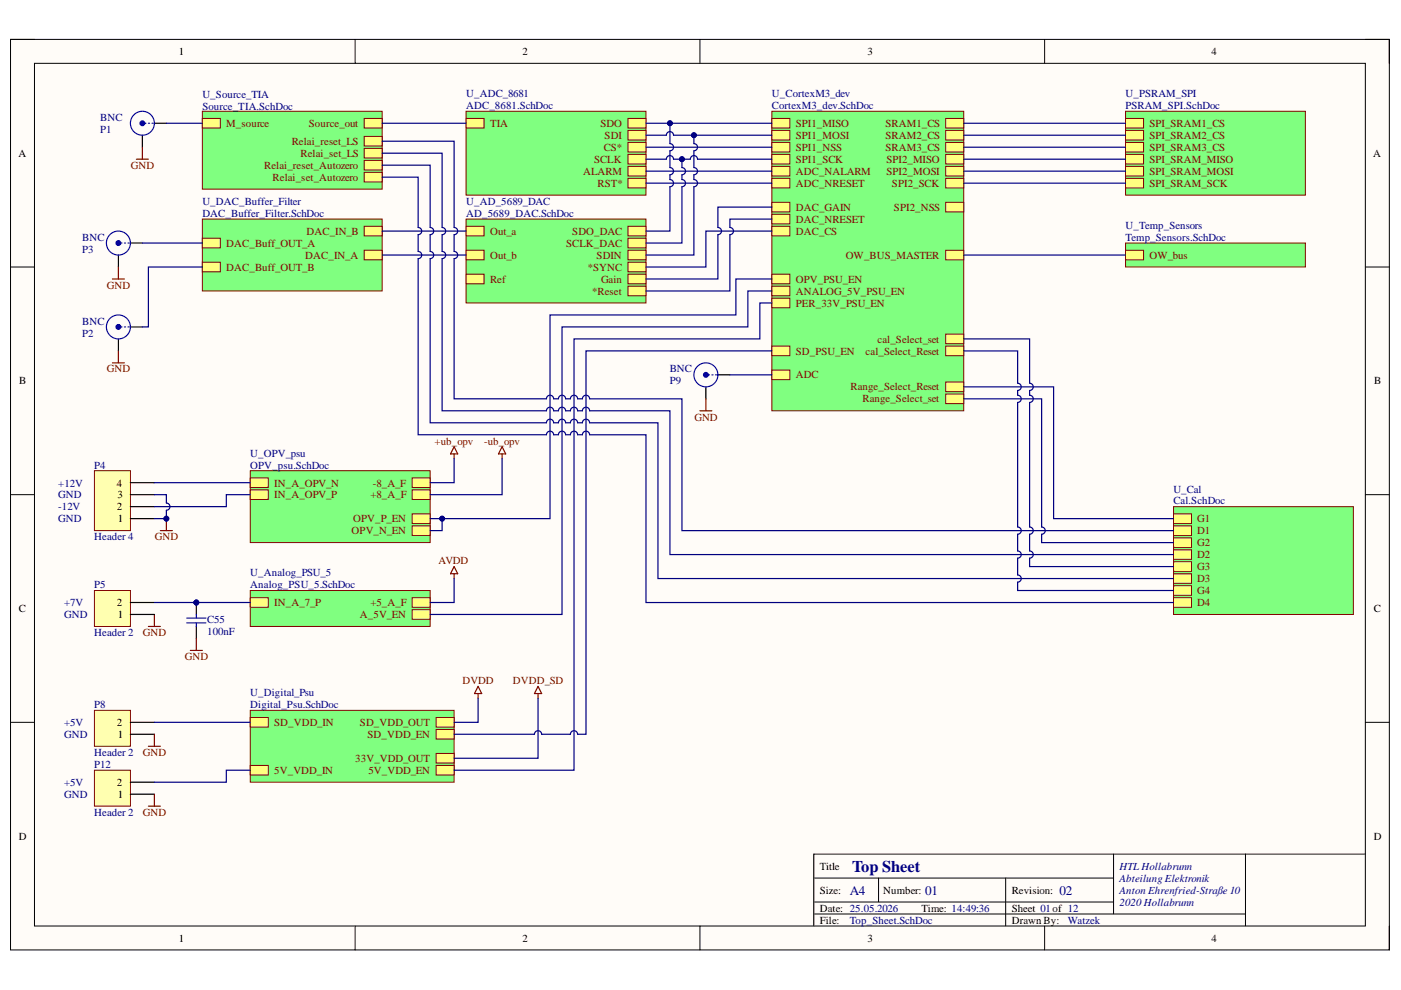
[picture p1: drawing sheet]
<svg xmlns="http://www.w3.org/2000/svg" width="297mm" height="210mm" viewBox="0 0 297 210" stroke-linecap="round" stroke-linejoin="round" font-family="sans-serif">
<defs><g id="words">
<text font-size="3.5" fill="#000080" x="180.7" y="184.9">Top Sheet</text>
<g font-size="2.8" fill="#000080">
<text x="180.1" y="189.7">A4</text>
<text x="196.1" y="189.7">01</text>
<text x="224.7" y="189.7">02</text>
</g>
<g font-size="2.3">
<text x="37.9" y="11.7">1</text>
<text x="110.8" y="11.7">2</text>
<text x="184" y="11.7">3</text>
<text x="256.9" y="11.7">4</text>
<text x="3.9" y="33.3">A</text>
<text x="291.2" y="33.3">A</text>
<text x="4.1" y="81.5">B</text>
<text x="291.3" y="81.5">B</text>
<text x="24.8" y="103.2">4</text>
<text x="24.9" y="105.7">3</text>
<text x="24.8" y="108.2">2</text>
<text x="25" y="110.8">1</text>
<text x="4" y="129.8">C</text>
<text x="24.8" y="128.5">2</text>
<text x="25" y="131.1">1</text>
<text x="291.2" y="129.8">C</text>
<text x="24.8" y="154">2</text>
<text x="25" y="156.5">1</text>
<text x="24.8" y="166.7">2</text>
<text x="25" y="169.2">1</text>
<text x="4" y="178.1">D</text>
<text x="291.2" y="178.1">D</text>
<text x="173.8" y="184.4">Title</text>
<text x="173.8" y="189.5">Size:</text>
<text x="187.3" y="189.5">Number:</text>
<text x="214.5" y="189.5">Revision:</text>
<text x="173.8" y="193.3">Date: 25.05.2026</text>
<text x="173.8" y="195.8">File:</text>
<text x="195.4" y="193.3">Time: 14:49:36</text>
<text x="214.5" y="193.3">Sheet 01of 12</text>
<text x="214.5" y="195.8">Drawn By:</text>
<text x="37.9" y="199.6">1</text>
<text x="110.8" y="199.6">2</text>
<text x="184" y="199.6">3</text>
<text x="256.9" y="199.6">4</text>
</g>
<g font-size="2.3" fill="#000080">
<text x="42.9" y="20.8">U_Source_TIA</text>
<text x="42.9" y="23.3">Source_TIA.SchDoc</text>
<text x="98.8" y="20.5">U_ADC_8681</text>
<text x="98.8" y="23.1">ADC_8681.SchDoc</text>
<text x="163.6" y="20.5">U_CortexM3_dev</text>
<text x="163.6" y="23.1">CortexM3_dev.SchDoc</text>
<text x="238.6" y="20.5">U_PSRAM_SPI</text>
<text x="238.6" y="23.1">PSRAM_SPI.SchDoc</text>
<text x="21.2" y="28.2">P1</text>
<text x="21.2" y="25.6">BNC</text>
<text x="42.9" y="43.5">U_DAC_Buffer_Filter</text>
<text x="42.9" y="46">DAC_Buffer_Filter.SchDoc</text>
<text x="98.8" y="43.5">U_AD_5689_DAC</text>
<text x="98.8" y="46">AD_5689_DAC.SchDoc</text>
<text x="17.4" y="53.6">P3</text>
<text x="17.4" y="51.1">BNC</text>
<text x="238.6" y="48.5">U_Temp_Sensors</text>
<text x="238.6" y="51.1">Temp_Sensors.SchDoc</text>
<text x="17.4" y="71.4">P2</text>
<text x="17.4" y="68.8">BNC</text>
<text x="142" y="81.5">P9</text>
<text x="142" y="79">BNC</text>
<text x="20" y="99.3">P4</text>
<text x="53.1" y="96.8">U_OPV_psu</text>
<text x="53.1" y="99.3">OPV_psu.SchDoc</text>
<text x="12.4" y="103.2">+12V</text>
<text x="12.4" y="105.7">GND</text>
<text x="248.8" y="104.4">U_Cal</text>
<text x="248.8" y="107">Cal.SchDoc</text>
<text x="12.4" y="108.2">-12V</text>
<text x="12.4" y="110.8">GND</text>
<text x="20" y="114.6">Header 4</text>
<text x="20" y="124.7">P5</text>
<text x="53.1" y="122.2">U_Analog_PSU_5</text>
<text x="53.1" y="124.7">Analog_PSU_5.SchDoc</text>
<text x="13.6" y="128.5">+7V</text>
<text x="13.6" y="131.1">GND</text>
<text x="20" y="134.9">Header 2</text>
<text x="43.9" y="132.1">C55</text>
<text x="43.9" y="134.6">100nF</text>
<text x="53.1" y="147.5">U_Digital_Psu</text>
<text x="13.6" y="154">+5V</text>
<text x="20" y="150.2">P8</text>
<text x="53.1" y="150.2">Digital_Psu.SchDoc</text>
<text x="13.6" y="156.5">GND</text>
<text x="20" y="160.3">Header 2</text>
<text x="13.6" y="166.7">+5V</text>
<text x="20" y="162.9">P12</text>
<text x="13.6" y="169.2">GND</text>
<text x="20" y="173">Header 2</text>
<text x="237.3" y="184.4">HTL Hollabrunn</text>
<text x="237.3" y="187">Abteilung Elektronik</text>
<text x="237.3" y="189.5">Anton Ehrenfried-Straße 10</text>
<text x="180.1" y="195.8">Top_Sheet.SchDoc</text>
<text x="226.4" y="195.8">Watzek</text>
<text x="237.3" y="192">2020 Hollabrunn</text>
</g>
<g font-size="2.3" fill="#800000">
<text x="48" y="26.9">M_source</text>
<text x="65.5" y="26.9">Source_out</text>
<text x="103.9" y="26.9">TIA</text>
<text x="127.3" y="26.9">SDO</text>
<text x="128.2" y="29.5">SDI</text>
<text x="168.7" y="26.9">SPI1_MISO</text>
<text x="168.7" y="29.5">SPI1_MOSI</text>
<text x="187.8" y="26.9">SRAM1_CS</text>
<text x="187.8" y="29.5">SRAM2_CS</text>
<text x="243.7" y="26.9">SPI_SRAM1_CS</text>
<text x="243.7" y="29.5">SPI_SRAM2_CS</text>
<text x="27.8" y="35.8">GND</text>
<text x="56" y="35.8">Relai_reset_Autozero</text>
<text x="61.9" y="30.8">Relai_reset_LS</text>
<text x="63.7" y="33.3">Relai_set_LS</text>
<text x="126" y="34.6">SCLK</text>
<text x="128" y="32">CS*</text>
<text x="168.7" y="32">SPI1_NSS</text>
<text x="168.7" y="34.6">SPI1_SCK</text>
<text x="187.8" y="32">SRAM3_CS</text>
<text x="187.9" y="34.6">SPI2_MISO</text>
<text x="243.7" y="34.6">SPI_SRAM_MISO</text>
<text x="243.7" y="32">SPI_SRAM3_CS</text>
<text x="57.8" y="38.4">Relai_set_Autozero</text>
<text x="123.6" y="37.1">ALARM</text>
<text x="126.7" y="39.7">RST*</text>
<text x="168.7" y="37.1">ADC_NALARM</text>
<text x="168.7" y="39.7">ADC_NRESET</text>
<text x="187.9" y="37.1">SPI2_MOSI</text>
<text x="189.1" y="39.7">SPI2_SCK</text>
<text x="243.7" y="39.7">SPI_SRAM_SCK</text>
<text x="243.7" y="37.1">SPI_SRAM_MOSI</text>
<text x="168.7" y="44.7">DAC_GAIN</text>
<text x="168.7" y="47.3">DAC_NRESET</text>
<text x="189.5" y="44.7">SPI2_NSS</text>
<text x="48" y="52.3">DAC_Buff_OUT_A</text>
<text x="65" y="49.8">DAC_IN_B</text>
<text x="103.9" y="49.8">Out_a</text>
<text x="120.1" y="52.3">SCLK_DAC</text>
<text x="121.3" y="49.8">SDO_DAC</text>
<text x="168.7" y="49.8">DAC_CS</text>
<text x="48" y="57.4">DAC_Buff_OUT_B</text>
<text x="64.7" y="54.9">DAC_IN_A</text>
<text x="103.9" y="59.9">Ref</text>
<text x="103.9" y="54.9">Out_b</text>
<text x="124.6" y="57.4">*SYNC</text>
<text x="126.5" y="54.9">SDIN</text>
<text x="127.4" y="59.9">Gain</text>
<text x="168.7" y="59.9">OPV_PSU_EN</text>
<text x="179.3" y="54.9">OW_BUS_MASTER</text>
<text x="243.7" y="54.9">OW_bus</text>
<text x="22.7" y="61.2">GND</text>
<text x="125.6" y="62.5">*Reset</text>
<text x="168.7" y="62.5">ANALOG_5V_PSU_EN</text>
<text x="168.7" y="65">PER_33V_PSU_EN</text>
<text x="168.7" y="75.2">SD_PSU_EN</text>
<text x="183.5" y="75.2">cal_Select_Reset</text>
<text x="186.1" y="72.6">cal_Select_set</text>
<text x="22.7" y="79">GND</text>
<text x="168.7" y="80.2">ADC</text>
<text x="180.3" y="82.8">Range_Select_Reset</text>
<text x="147.2" y="89.2">GND</text>
<text x="182.9" y="85.3">Range_Select_set</text>
<text x="92.1" y="94.3">+ub_opv</text>
<text x="102.6" y="94.3">-ub_opv</text>
<text x="58.1" y="105.7">IN_A_OPV_P</text>
<text x="58.1" y="103.2">IN_A_OPV_N</text>
<text x="78.5" y="105.7">+8_A_F</text>
<text x="79" y="103.2">-8_A_F</text>
<text x="74.5" y="113.3">OPV_N_EN</text>
<text x="74.9" y="110.8">OPV_P_EN</text>
<text x="253.8" y="110.8">G1</text>
<text x="253.8" y="113.3">D1</text>
<text x="32.8" y="114.6">GND</text>
<text x="93" y="119.6">AVDD</text>
<text x="253.8" y="115.8">G2</text>
<text x="253.8" y="118.4">D2</text>
<text x="253.8" y="120.9">G3</text>
<text x="253.8" y="123.4">D3</text>
<text x="253.8" y="126">G4</text>
<text x="58.1" y="128.5">IN_A_7_P</text>
<text x="76.3" y="131.1">A_5V_EN</text>
<text x="78.5" y="128.5">+5_A_F</text>
<text x="253.8" y="128.5">D4</text>
<text x="30.3" y="134.9">GND</text>
<text x="39.2" y="139.9">GND</text>
<text x="98.1" y="145">DVDD</text>
<text x="108.7" y="145">DVDD_SD</text>
<text x="58.1" y="154">SD_VDD_IN</text>
<text x="76.3" y="154">SD_VDD_OUT</text>
<text x="30.3" y="160.3">GND</text>
<text x="75.3" y="161.6">33V_VDD_OUT</text>
<text x="77.9" y="156.5">SD_VDD_EN</text>
<text x="58.1" y="164.1">5V_VDD_IN</text>
<text x="78.1" y="164.1">5V_VDD_EN</text>
<text x="30.3" y="173">GND</text>
</g>
</g></defs>
<path d="M2.2 8.4h292.4v193h-292.4z" fill-rule="evenodd" fill="#fffcf8"/>
<path d="M2.2 8.4h292.4v193h-292.4z" fill="none" stroke="#000" stroke-width=".21"/>
<path d="M7.3 13.4h282.2v182.9h-282.2z" fill-rule="evenodd" fill="#fffcf8"/>
<g fill="none" stroke="#000" stroke-width=".21">
<path d="M2.2 8.3h5.1M7.3 13.4h282.2v182.9h-282.2zM75.3 8.3v5.1M148.4 8.3v5.1M221.5 8.4v5M289.5 8.4h5.1v5M2.2 56.6h5.1M289.5 56.6h5.1M2.2 104.9h5.1M289.5 104.9h5.1M2.2 153.1h5.1M289.5 153.1h5.1"/>
<path d="M75.3 196.3v5.1M148.4 196.3v5.1M172.5 186.2h63.6M172.5 193.8h91.6M172.5 191.3h63.6M186.3 186.2v5.1M213.2 186.2v10.1M221.5 196.3v5.1M236.1 181.1v12.7M264.1 181.1v15.2M289.5 181.1h-117v15.2M294.6 196.3v5.1"/>
</g>
<path d="M42.9 23.6h38.1v16.5h-38.1z" fill-rule="evenodd" fill="#80ff80"/>
<path d="M42.9 23.6h38.1v16.5h-38.1z" fill="none" stroke="#800000" stroke-width=".21"/>
<path d="M42.9 25.1h3.8v2h-3.8z" fill-rule="evenodd" fill="#ffff80"/>
<path d="M42.9 25.1h3.8v2h-3.8z" fill="none" stroke="#800000" stroke-width=".21"/>
<path d="M77.2 25.1h3.8v2h-3.8z" fill-rule="evenodd" fill="#ffff80"/>
<path d="M77.2 25.1h3.8v2h-3.8z" fill="none" stroke="#800000" stroke-width=".21"/>
<path d="M77.2 31.5h3.8v2h-3.8z" fill-rule="evenodd" fill="#ffff80"/>
<path d="M77.2 31.5h3.8v2h-3.8z" fill="none" stroke="#800000" stroke-width=".21"/>
<path d="M77.2 28.9h3.8v2.1h-3.8z" fill-rule="evenodd" fill="#ffff80"/>
<path d="M77.2 28.9h3.8v2.1h-3.8z" fill="none" stroke="#800000" stroke-width=".21"/>
<path d="M77.2 34h3.8v2h-3.8z" fill-rule="evenodd" fill="#ffff80"/>
<path d="M77.2 34h3.8v2h-3.8z" fill="none" stroke="#800000" stroke-width=".21"/>
<path d="M77.2 36.5h3.8v2.1h-3.8z" fill-rule="evenodd" fill="#ffff80"/>
<path d="M77.2 36.5h3.8v2.1h-3.8z" fill="none" stroke="#800000" stroke-width=".21"/>
<path d="M238.6 23.6h38.2v17.8h-38.2z" fill-rule="evenodd" fill="#80ff80"/>
<path d="M238.6 23.6h38.2v17.8h-38.2z" fill="none" stroke="#800000" stroke-width=".21"/>
<path d="M238.6 37.8h3.9v2.1h-3.9z" fill-rule="evenodd" fill="#ffff80"/>
<path d="M238.6 37.8h3.9v2.1h-3.9z" fill="none" stroke="#800000" stroke-width=".21"/>
<path d="M238.6 32.7h3.9v2.1h-3.9z" fill-rule="evenodd" fill="#ffff80"/>
<path d="M238.6 32.7h3.9v2.1h-3.9z" fill="none" stroke="#800000" stroke-width=".21"/>
<path d="M238.6 25.1h3.9v2h-3.9z" fill-rule="evenodd" fill="#ffff80"/>
<path d="M238.6 25.1h3.9v2h-3.9z" fill="none" stroke="#800000" stroke-width=".21"/>
<path d="M238.6 27.7h3.9v2h-3.9z" fill-rule="evenodd" fill="#ffff80"/>
<path d="M238.6 27.7h3.9v2h-3.9z" fill="none" stroke="#800000" stroke-width=".21"/>
<path d="M238.6 30.2h3.9v2h-3.9z" fill-rule="evenodd" fill="#ffff80"/>
<path d="M238.6 30.2h3.9v2h-3.9z" fill="none" stroke="#800000" stroke-width=".21"/>
<path d="M238.6 35.3h3.9v2h-3.9z" fill-rule="evenodd" fill="#ffff80"/>
<path d="M238.6 35.3h3.9v2h-3.9z" fill="none" stroke="#800000" stroke-width=".21"/>
<path d="M42.9 46.5h38.1v15.2h-38.1z" fill-rule="evenodd" fill="#80ff80"/>
<path d="M42.9 46.5h38.1v15.2h-38.1z" fill="none" stroke="#800000" stroke-width=".21"/>
<path d="M77.2 48h3.8v2h-3.8z" fill-rule="evenodd" fill="#ffff80"/>
<path d="M77.2 48h3.8v2h-3.8z" fill="none" stroke="#800000" stroke-width=".21"/>
<path d="M42.9 55.6h3.8v2h-3.8z" fill-rule="evenodd" fill="#ffff80"/>
<path d="M42.9 55.6h3.8v2h-3.8z" fill="none" stroke="#800000" stroke-width=".21"/>
<path d="M77.2 53.1h3.8v2h-3.8z" fill-rule="evenodd" fill="#ffff80"/>
<path d="M77.2 53.1h3.8v2h-3.8z" fill="none" stroke="#800000" stroke-width=".21"/>
<path d="M42.9 50.5h3.8v2.1h-3.8z" fill-rule="evenodd" fill="#ffff80"/>
<path d="M42.9 50.5h3.8v2.1h-3.8z" fill="none" stroke="#800000" stroke-width=".21"/>
<path d="M98.8 23.6h38.2v17.8h-38.2z" fill-rule="evenodd" fill="#80ff80"/>
<path d="M98.8 23.6h38.2v17.8h-38.2z" fill="none" stroke="#800000" stroke-width=".21"/>
<path d="M133.1 27.7h3.9v2h-3.9z" fill-rule="evenodd" fill="#ffff80"/>
<path d="M133.1 27.7h3.9v2h-3.9z" fill="none" stroke="#800000" stroke-width=".21"/>
<path d="M133.1 30.2h3.9v2h-3.9z" fill-rule="evenodd" fill="#ffff80"/>
<path d="M133.1 30.2h3.9v2h-3.9z" fill="none" stroke="#800000" stroke-width=".21"/>
<path d="M133.1 32.7h3.9v2.1h-3.9z" fill-rule="evenodd" fill="#ffff80"/>
<path d="M133.1 32.7h3.9v2.1h-3.9z" fill="none" stroke="#800000" stroke-width=".21"/>
<path d="M133.1 25.1h3.9v2h-3.9z" fill-rule="evenodd" fill="#ffff80"/>
<path d="M133.1 25.1h3.9v2h-3.9z" fill="none" stroke="#800000" stroke-width=".21"/>
<path d="M133.1 35.3h3.9v2h-3.9z" fill-rule="evenodd" fill="#ffff80"/>
<path d="M133.1 35.3h3.9v2h-3.9z" fill="none" stroke="#800000" stroke-width=".21"/>
<path d="M133.1 37.8h3.9v2h-3.9z" fill-rule="evenodd" fill="#ffff80"/>
<path d="M133.1 37.8h3.9v2h-3.9z" fill="none" stroke="#800000" stroke-width=".21"/>
<path d="M98.8 25.1h3.8v2h-3.8z" fill-rule="evenodd" fill="#ffff80"/>
<path d="M98.8 25.1h3.8v2h-3.8z" fill="none" stroke="#800000" stroke-width=".21"/>
<path d="M98.8 46.5h38.2v17.7h-38.2z" fill-rule="evenodd" fill="#80ff80"/>
<path d="M98.8 46.5h38.2v17.7h-38.2z" fill="none" stroke="#800000" stroke-width=".21"/>
<path d="M98.8 58.1h3.8v2.1h-3.8z" fill-rule="evenodd" fill="#ffff80"/>
<path d="M98.8 58.1h3.8v2.1h-3.8z" fill="none" stroke="#800000" stroke-width=".21"/>
<path d="M98.8 48h3.8v2h-3.8z" fill-rule="evenodd" fill="#ffff80"/>
<path d="M98.8 48h3.8v2h-3.8z" fill="none" stroke="#800000" stroke-width=".21"/>
<path d="M98.8 53.1h3.8v2h-3.8z" fill-rule="evenodd" fill="#ffff80"/>
<path d="M98.8 53.1h3.8v2h-3.8z" fill="none" stroke="#800000" stroke-width=".21"/>
<path d="M133.1 53.1h3.9v2h-3.9z" fill-rule="evenodd" fill="#ffff80"/>
<path d="M133.1 53.1h3.9v2h-3.9z" fill="none" stroke="#800000" stroke-width=".21"/>
<path d="M133.1 48h3.9v2h-3.9z" fill-rule="evenodd" fill="#ffff80"/>
<path d="M133.1 48h3.9v2h-3.9z" fill="none" stroke="#800000" stroke-width=".21"/>
<path d="M133.1 50.5h3.9v2.1h-3.9z" fill-rule="evenodd" fill="#ffff80"/>
<path d="M133.1 50.5h3.9v2.1h-3.9z" fill="none" stroke="#800000" stroke-width=".21"/>
<path d="M133.1 55.6h3.9v2h-3.9z" fill-rule="evenodd" fill="#ffff80"/>
<path d="M133.1 55.6h3.9v2h-3.9z" fill="none" stroke="#800000" stroke-width=".21"/>
<path d="M133.1 58.1h3.9v2.1h-3.9z" fill-rule="evenodd" fill="#ffff80"/>
<path d="M133.1 58.1h3.9v2.1h-3.9z" fill="none" stroke="#800000" stroke-width=".21"/>
<path d="M133.1 60.7h3.9v2h-3.9z" fill-rule="evenodd" fill="#ffff80"/>
<path d="M133.1 60.7h3.9v2h-3.9z" fill="none" stroke="#800000" stroke-width=".21"/>
<path d="M30.2 28.7v2.5M32.7 26.1h2.6" fill="none" stroke="#000" stroke-width=".25"/>
<circle cx="30.2" cy="26.1" r=".51" fill="#00f"/>
<g fill="none" stroke="#00f" stroke-width=".25">
<path d="M30.7 26.1h.2M31.5 26.1h.2M32.2 26.1h.3"/>
<circle cx="30.2" cy="26.1" r=".51"/>
<circle cx="30.2" cy="26.1" r="2.54"/>
</g>
<path d="M25.1 54.1v2.5M27.6 51.5h2.6" fill="none" stroke="#000" stroke-width=".25"/>
<circle cx="25.1" cy="51.5" r=".51" fill="#00f"/>
<g fill="none" stroke="#00f" stroke-width=".25">
<path d="M25.6 51.5h.3M26.4 51.5h.2M27.1 51.5h.3"/>
<circle cx="25.1" cy="51.5" r=".51"/>
<circle cx="25.1" cy="51.5" r="2.54"/>
</g>
<path d="M25.1 71.9v2.5M27.6 69.3h2.6" fill="none" stroke="#000" stroke-width=".25"/>
<circle cx="25.1" cy="69.3" r=".51" fill="#00f"/>
<g fill="none" stroke="#00f" stroke-width=".25">
<path d="M25.6 69.3h.3M26.4 69.3h.2M27.1 69.3h.3"/>
<circle cx="25.1" cy="69.3" r=".51"/>
<circle cx="25.1" cy="69.3" r="2.54"/>
</g>
<path d="M28.9 33.8h2.6M30.2 31.2v2.6M23.8 59.2h2.6M25.1 56.6v2.6M23.8 76.9h2.6M25.1 74.4v2.5M96.3 94.7l.7 1.5h-1.5zM96.3 96.2v1.1M106.5 94.7l.7 1.5h-1.5zM106.5 96.2v1.1M34 112.5h2.5M35.3 110v2.5" fill="none" stroke="#800000" stroke-width=".25"/>
<circle cx="35.3" cy="110" r=".51" fill="#000080"/>
<circle cx="35.3" cy="110" r=".51" fill="none" stroke="#000080" stroke-width=".21"/>
<path d="M20 99.8h7.6v12.7h-7.6z" fill-rule="evenodd" fill="#ffffb0"/>
<path d="M20 99.8h7.6v12.7h-7.6z" fill="none" stroke="#800000" stroke-width=".21"/>
<path d="M27.6 110h5.1M27.6 107.4h5.1M27.6 104.9h5.1M27.6 102.3h5.1" fill="none" stroke="#000" stroke-width=".25"/>
<path d="M238.6 51.5h38.2v5.1h-38.2z" fill-rule="evenodd" fill="#80ff80"/>
<path d="M238.6 51.5h38.2v5.1h-38.2z" fill="none" stroke="#800000" stroke-width=".21"/>
<path d="M238.6 53.1h3.9v2h-3.9z" fill-rule="evenodd" fill="#ffff80"/>
<path d="M238.6 53.1h3.9v2h-3.9z" fill="none" stroke="#800000" stroke-width=".21"/>
<path d="M31.5 132.8h2.5M32.7 130.3v2.5M96.3 120.1l.7 1.5h-1.5zM96.3 121.6v1.1M101.4 145.5l.7 1.5h-1.5zM101.4 147v1.1" fill="none" stroke="#800000" stroke-width=".25"/>
<path d="M53.1 150.6h43.2v15.2h-43.2z" fill-rule="evenodd" fill="#80ff80"/>
<path d="M53.1 150.6h43.2v15.2h-43.2z" fill="none" stroke="#800000" stroke-width=".21"/>
<path d="M53.1 152.1h3.8v2.1h-3.8z" fill-rule="evenodd" fill="#ffff80"/>
<path d="M53.1 152.1h3.8v2.1h-3.8z" fill="none" stroke="#800000" stroke-width=".21"/>
<path d="M92.5 152.1h3.8v2.1h-3.8z" fill-rule="evenodd" fill="#ffff80"/>
<path d="M92.5 152.1h3.8v2.1h-3.8z" fill="none" stroke="#800000" stroke-width=".21"/>
<path d="M92.5 154.7h3.8v2h-3.8z" fill-rule="evenodd" fill="#ffff80"/>
<path d="M92.5 154.7h3.8v2h-3.8z" fill="none" stroke="#800000" stroke-width=".21"/>
<path d="M53.1 162.3h3.8v2h-3.8z" fill-rule="evenodd" fill="#ffff80"/>
<path d="M53.1 162.3h3.8v2h-3.8z" fill="none" stroke="#800000" stroke-width=".21"/>
<path d="M92.5 159.7h3.8v2.1h-3.8z" fill-rule="evenodd" fill="#ffff80"/>
<path d="M92.5 159.7h3.8v2.1h-3.8z" fill="none" stroke="#800000" stroke-width=".21"/>
<path d="M92.5 162.3h3.8v2h-3.8z" fill-rule="evenodd" fill="#ffff80"/>
<path d="M92.5 162.3h3.8v2h-3.8z" fill="none" stroke="#800000" stroke-width=".21"/>
<path d="M114.1 145.5l.7 1.5h-1.5zM114.1 147v1.1" fill="none" stroke="#800000" stroke-width=".25"/>
<path d="M53.1 125.2h38.1v7.6h-38.1z" fill-rule="evenodd" fill="#80ff80"/>
<path d="M53.1 125.2h38.1v7.6h-38.1z" fill="none" stroke="#800000" stroke-width=".21"/>
<path d="M53.1 126.7h3.8v2.1h-3.8z" fill-rule="evenodd" fill="#ffff80"/>
<path d="M53.1 126.7h3.8v2.1h-3.8z" fill="none" stroke="#800000" stroke-width=".21"/>
<path d="M87.4 126.7h3.8v2.1h-3.8z" fill-rule="evenodd" fill="#ffff80"/>
<path d="M87.4 126.7h3.8v2.1h-3.8z" fill="none" stroke="#800000" stroke-width=".21"/>
<path d="M87.4 129.3h3.8v2h-3.8z" fill-rule="evenodd" fill="#ffff80"/>
<path d="M87.4 129.3h3.8v2h-3.8z" fill="none" stroke="#800000" stroke-width=".21"/>
<path d="M53.1 99.8h38.1v15.2h-38.1z" fill-rule="evenodd" fill="#80ff80"/>
<path d="M53.1 99.8h38.1v15.2h-38.1z" fill="none" stroke="#800000" stroke-width=".21"/>
<path d="M53.1 103.9h3.8v2h-3.8z" fill-rule="evenodd" fill="#ffff80"/>
<path d="M53.1 103.9h3.8v2h-3.8z" fill="none" stroke="#800000" stroke-width=".21"/>
<path d="M87.4 103.9h3.8v2h-3.8z" fill-rule="evenodd" fill="#ffff80"/>
<path d="M87.4 103.9h3.8v2h-3.8z" fill="none" stroke="#800000" stroke-width=".21"/>
<path d="M53.1 101.3h3.8v2.1h-3.8z" fill-rule="evenodd" fill="#ffff80"/>
<path d="M53.1 101.3h3.8v2.1h-3.8z" fill="none" stroke="#800000" stroke-width=".21"/>
<path d="M87.4 101.3h3.8v2.1h-3.8z" fill-rule="evenodd" fill="#ffff80"/>
<path d="M87.4 101.3h3.8v2.1h-3.8z" fill="none" stroke="#800000" stroke-width=".21"/>
<path d="M87.4 108.9h3.8v2.1h-3.8z" fill-rule="evenodd" fill="#ffff80"/>
<path d="M87.4 108.9h3.8v2.1h-3.8z" fill="none" stroke="#800000" stroke-width=".21"/>
<path d="M87.4 111.5h3.8v2h-3.8z" fill-rule="evenodd" fill="#ffff80"/>
<path d="M87.4 111.5h3.8v2h-3.8z" fill="none" stroke="#800000" stroke-width=".21"/>
<path d="M20 150.6h7.6v7.6h-7.6z" fill-rule="evenodd" fill="#ffffb0"/>
<path d="M20 150.6h7.6v7.6h-7.6z" fill="none" stroke="#800000" stroke-width=".21"/>
<path d="M27.6 155.7h5.1M27.6 153.1h5.1" fill="none" stroke="#000" stroke-width=".25"/>
<path d="M20 125.2h7.6v7.6h-7.6z" fill-rule="evenodd" fill="#ffffb0"/>
<path d="M20 125.2h7.6v7.6h-7.6z" fill="none" stroke="#800000" stroke-width=".21"/>
<path d="M27.6 130.3h5.1M27.6 127.7h5.1" fill="none" stroke="#000" stroke-width=".25"/>
<path d="M31.5 158.2h2.5M32.7 155.7v2.5" fill="none" stroke="#800000" stroke-width=".25"/>
<circle cx="41.6" cy="127.7" r=".51" fill="#000080"/>
<circle cx="41.6" cy="127.7" r=".51" fill="none" stroke="#000080" stroke-width=".21"/>
<path d="M41.6 127.7v2.6M41.6 132.8v2.6" fill="none" stroke="#000" stroke-width=".25"/>
<circle cx="41.6" cy="127.7" r=".51" fill="#000080"/>
<circle cx="41.6" cy="127.7" r=".51" fill="none" stroke="#000080" stroke-width=".21"/>
<path d="M39.6 131h4.1M39.6 132.1h4.1M41.6 130.3v.7M41.6 132.1v.7" fill="none" stroke="#00f" stroke-width=".25"/>
<path d="M40.4 137.9h2.5M41.6 135.4v2.5" fill="none" stroke="#800000" stroke-width=".25"/>
<path d="M163.6 23.6h40.7v63.5h-40.7z" fill-rule="evenodd" fill="#80ff80"/>
<path d="M163.6 23.6h40.7v63.5h-40.7z" fill="none" stroke="#800000" stroke-width=".21"/>
<path d="M163.6 30.2h3.9v2h-3.9z" fill-rule="evenodd" fill="#ffff80"/>
<path d="M163.6 30.2h3.9v2h-3.9z" fill="none" stroke="#800000" stroke-width=".21"/>
<path d="M163.6 32.7h3.9v2.1h-3.9z" fill-rule="evenodd" fill="#ffff80"/>
<path d="M163.6 32.7h3.9v2.1h-3.9z" fill="none" stroke="#800000" stroke-width=".21"/>
<path d="M163.6 25.1h3.9v2h-3.9z" fill-rule="evenodd" fill="#ffff80"/>
<path d="M163.6 25.1h3.9v2h-3.9z" fill="none" stroke="#800000" stroke-width=".21"/>
<path d="M163.6 27.7h3.9v2h-3.9z" fill-rule="evenodd" fill="#ffff80"/>
<path d="M163.6 27.7h3.9v2h-3.9z" fill="none" stroke="#800000" stroke-width=".21"/>
<path d="M200.5 42.9h3.8v2h-3.8z" fill-rule="evenodd" fill="#ffff80"/>
<path d="M200.5 42.9h3.8v2h-3.8z" fill="none" stroke="#800000" stroke-width=".21"/>
<path d="M200.5 32.7h3.8v2.1h-3.8z" fill-rule="evenodd" fill="#ffff80"/>
<path d="M200.5 32.7h3.8v2.1h-3.8z" fill="none" stroke="#800000" stroke-width=".21"/>
<path d="M200.5 35.3h3.8v2h-3.8z" fill-rule="evenodd" fill="#ffff80"/>
<path d="M200.5 35.3h3.8v2h-3.8z" fill="none" stroke="#800000" stroke-width=".21"/>
<path d="M200.5 37.8h3.8v2.1h-3.8z" fill-rule="evenodd" fill="#ffff80"/>
<path d="M200.5 37.8h3.8v2.1h-3.8z" fill="none" stroke="#800000" stroke-width=".21"/>
<path d="M163.6 35.3h3.9v2h-3.9z" fill-rule="evenodd" fill="#ffff80"/>
<path d="M163.6 35.3h3.9v2h-3.9z" fill="none" stroke="#800000" stroke-width=".21"/>
<path d="M163.6 37.8h3.9v2h-3.9z" fill-rule="evenodd" fill="#ffff80"/>
<path d="M163.6 37.8h3.9v2h-3.9z" fill="none" stroke="#800000" stroke-width=".21"/>
<path d="M163.6 42.9h3.9v2h-3.9z" fill-rule="evenodd" fill="#ffff80"/>
<path d="M163.6 42.9h3.9v2h-3.9z" fill="none" stroke="#800000" stroke-width=".21"/>
<path d="M163.6 45.4h3.9v2.1h-3.9z" fill-rule="evenodd" fill="#ffff80"/>
<path d="M163.6 45.4h3.9v2.1h-3.9z" fill="none" stroke="#800000" stroke-width=".21"/>
<path d="M200.5 25.1h3.8v2h-3.8z" fill-rule="evenodd" fill="#ffff80"/>
<path d="M200.5 25.1h3.8v2h-3.8z" fill="none" stroke="#800000" stroke-width=".21"/>
<path d="M200.5 27.7h3.8v2h-3.8z" fill-rule="evenodd" fill="#ffff80"/>
<path d="M200.5 27.7h3.8v2h-3.8z" fill="none" stroke="#800000" stroke-width=".21"/>
<path d="M200.5 30.2h3.8v2h-3.8z" fill-rule="evenodd" fill="#ffff80"/>
<path d="M200.5 30.2h3.8v2h-3.8z" fill="none" stroke="#800000" stroke-width=".21"/>
<path d="M163.6 48h3.9v2h-3.9z" fill-rule="evenodd" fill="#ffff80"/>
<path d="M163.6 48h3.9v2h-3.9z" fill="none" stroke="#800000" stroke-width=".21"/>
<path d="M200.5 53.1h3.8v2h-3.8z" fill-rule="evenodd" fill="#ffff80"/>
<path d="M200.5 53.1h3.8v2h-3.8z" fill="none" stroke="#800000" stroke-width=".21"/>
<path d="M163.6 58.1h3.9v2.1h-3.9z" fill-rule="evenodd" fill="#ffff80"/>
<path d="M163.6 58.1h3.9v2.1h-3.9z" fill="none" stroke="#800000" stroke-width=".21"/>
<path d="M163.6 60.7h3.9v2h-3.9z" fill-rule="evenodd" fill="#ffff80"/>
<path d="M163.6 60.7h3.9v2h-3.9z" fill="none" stroke="#800000" stroke-width=".21"/>
<path d="M163.6 63.2h3.9v2.1h-3.9z" fill-rule="evenodd" fill="#ffff80"/>
<path d="M163.6 63.2h3.9v2.1h-3.9z" fill="none" stroke="#800000" stroke-width=".21"/>
<path d="M163.6 73.4h3.9v2h-3.9z" fill-rule="evenodd" fill="#ffff80"/>
<path d="M163.6 73.4h3.9v2h-3.9z" fill="none" stroke="#800000" stroke-width=".21"/>
<path d="M200.5 83.5h3.8v2.1h-3.8z" fill-rule="evenodd" fill="#ffff80"/>
<path d="M200.5 83.5h3.8v2.1h-3.8z" fill="none" stroke="#800000" stroke-width=".21"/>
<path d="M200.5 81h3.8v2h-3.8z" fill-rule="evenodd" fill="#ffff80"/>
<path d="M200.5 81h3.8v2h-3.8z" fill="none" stroke="#800000" stroke-width=".21"/>
<path d="M163.6 78.5h3.9v2h-3.9z" fill-rule="evenodd" fill="#ffff80"/>
<path d="M163.6 78.5h3.9v2h-3.9z" fill="none" stroke="#800000" stroke-width=".21"/>
<path d="M200.5 73.4h3.8v2h-3.8z" fill-rule="evenodd" fill="#ffff80"/>
<path d="M200.5 73.4h3.8v2h-3.8z" fill="none" stroke="#800000" stroke-width=".21"/>
<path d="M200.5 70.8h3.8v2.1h-3.8z" fill-rule="evenodd" fill="#ffff80"/>
<path d="M200.5 70.8h3.8v2.1h-3.8z" fill="none" stroke="#800000" stroke-width=".21"/>
<path d="M152.2 79.5h2.6M149.7 82v2.6" fill="none" stroke="#000" stroke-width=".25"/>
<circle cx="149.7" cy="79.5" r=".51" fill="#00f"/>
<g fill="none" stroke="#00f" stroke-width=".25">
<path d="M150.2 79.5h.2M150.9 79.5h.3M151.7 79.5h.3"/>
<circle cx="149.7" cy="79.5" r=".51"/>
<circle cx="149.7" cy="79.5" r="2.54"/>
</g>
<path d="M148.4 87.1h2.5M149.7 84.6v2.5" fill="none" stroke="#800000" stroke-width=".25"/>
<path d="M248.8 107.4h38.1v22.9h-38.1z" fill-rule="evenodd" fill="#80ff80"/>
<path d="M248.8 107.4h38.1v22.9h-38.1z" fill="none" stroke="#800000" stroke-width=".21"/>
<path d="M248.8 108.9h3.8v2.1h-3.8z" fill-rule="evenodd" fill="#ffff80"/>
<path d="M248.8 108.9h3.8v2.1h-3.8z" fill="none" stroke="#800000" stroke-width=".21"/>
<path d="M248.8 114h3.8v2.1h-3.8z" fill-rule="evenodd" fill="#ffff80"/>
<path d="M248.8 114h3.8v2.1h-3.8z" fill="none" stroke="#800000" stroke-width=".21"/>
<path d="M248.8 111.5h3.8v2h-3.8z" fill-rule="evenodd" fill="#ffff80"/>
<path d="M248.8 111.5h3.8v2h-3.8z" fill="none" stroke="#800000" stroke-width=".21"/>
<path d="M248.8 116.6h3.8v2h-3.8z" fill-rule="evenodd" fill="#ffff80"/>
<path d="M248.8 116.6h3.8v2h-3.8z" fill="none" stroke="#800000" stroke-width=".21"/>
<path d="M248.8 119.1h3.8v2h-3.8z" fill-rule="evenodd" fill="#ffff80"/>
<path d="M248.8 119.1h3.8v2h-3.8z" fill="none" stroke="#800000" stroke-width=".21"/>
<path d="M248.8 121.7h3.8v2h-3.8z" fill-rule="evenodd" fill="#ffff80"/>
<path d="M248.8 121.7h3.8v2h-3.8z" fill="none" stroke="#800000" stroke-width=".21"/>
<path d="M248.8 124.2h3.8v2h-3.8z" fill-rule="evenodd" fill="#ffff80"/>
<path d="M248.8 124.2h3.8v2h-3.8z" fill="none" stroke="#800000" stroke-width=".21"/>
<path d="M248.8 126.7h3.8v2.1h-3.8z" fill-rule="evenodd" fill="#ffff80"/>
<path d="M248.8 126.7h3.8v2.1h-3.8z" fill="none" stroke="#800000" stroke-width=".21"/>
<path d="M81 26.1h17.8M137 31.2h26.6M137 36.3h26.6M137 38.8h26.6M142 26.1v4.4a.76 .76 0 0 1 .8 .7 .76 .76 0 0 1-.8 .8v3.5a.76 .76 0 0 1 .8 .8 .76 .76 0 0 1-.8 .8v1a.76 .76 0 0 1 .8 .7 .76 .76 0 0 1-.8 .8v9.4h-5" fill="none" stroke="#000080" stroke-width=".25"/>
<circle cx="142" cy="26.1" r=".51" fill="#000080"/>
<circle cx="142" cy="26.1" r=".51" fill="none" stroke="#000080" stroke-width=".21"/>
<path d="M144.6 33.8v1.7a.76 .76 0 0 1 .7 .8 .76 .76 0 0 1-.7 .8v1a.76 .76 0 0 1 .7 .7 .76 .76 0 0 1-.7 .8v11.9h-7.6" fill="none" stroke="#000080" stroke-width=".25"/>
<circle cx="144.6" cy="33.8" r=".51" fill="#000080"/>
<circle cx="144.6" cy="33.8" r=".51" fill="none" stroke="#000080" stroke-width=".21"/>
<path d="M147.1 28.7v1.8a.76 .76 0 0 1 .8 .7 .76 .76 0 0 1-.8 .8v3.5a.76 .76 0 0 1 .8 .8 .76 .76 0 0 1-.8 .8v1a.76 .76 0 0 1 .8 .7 .76 .76 0 0 1-.8 .8v14.5h-10.1" fill="none" stroke="#000080" stroke-width=".25"/>
<circle cx="147.1" cy="28.7" r=".51" fill="#000080"/>
<circle cx="147.1" cy="28.7" r=".51" fill="none" stroke="#000080" stroke-width=".21"/>
<path d="M35.3 26.1h7.6M30.2 51.5h12.7M81 49h17.8M81 54.1h17.8M163.6 49h-13.9v7.6h-12.7M163.6 43.9h-11.4v4.3a.76 .76 0 0 1 .8 .8 .76 .76 0 0 1-.8 .8v9.4h-15.2M163.6 46.5h-8.8v1.7a.76 .76 0 0 1 .7 .8 .76 .76 0 0 1-.7 .8v11.9h-17.8M96.3 97.3v5h-5.1M106.5 97.3v7.6h-15.3M32.7 104.9h2.6v1.8a.76 .76 0 0 1 .7 .7 .76 .76 0 0 1-.7 .8v1.8h-2.6M32.7 102.3h20.4M53.1 104.9h-5.1v2.5h-15.3" fill="none" stroke="#000080" stroke-width=".25"/>
<circle cx="35.3" cy="110" r=".51" fill="#000080"/>
<circle cx="35.3" cy="110" r=".51" fill="none" stroke="#000080" stroke-width=".21"/>
<path d="M32.7 127.7h20.4" fill="none" stroke="#000080" stroke-width=".25"/>
<circle cx="41.6" cy="127.7" r=".51" fill="#000080"/>
<circle cx="41.6" cy="127.7" r=".51" fill="none" stroke="#000080" stroke-width=".21"/>
<path d="M204.3 26.1h34.3M204.3 28.7h34.3M204.3 31.2h34.3M91.2 110h2.5v2.5h-2.5M96.3 122.7v5h-5.1M101.4 148.1v5h-5.1M114.1 148.1v12.7h-17.8" fill="none" stroke="#000080" stroke-width=".25"/>
<circle cx="93.7" cy="110" r=".51" fill="#000080"/>
<circle cx="93.7" cy="110" r=".51" fill="none" stroke="#000080" stroke-width=".21"/>
<path d="M137 33.8h4.3a.76 .76 0 0 1 .7-.8 .76 .76 0 0 1 .8 .8h3.6a.76 .76 0 0 1 .7-.8 .76 .76 0 0 1 .8 .8h15.7M204.3 33.8h34.3M204.3 36.3h34.3M204.3 38.8h34.3M204.3 54.1h34.3M32.7 153.1h20.4" fill="none" stroke="#000080" stroke-width=".25"/>
<circle cx="144.6" cy="33.8" r=".51" fill="#000080"/>
<circle cx="144.6" cy="33.8" r=".51" fill="none" stroke="#000080" stroke-width=".21"/>
<path d="M137 28.7h4.3a.76 .76 0 0 1 .7-.8 .76 .76 0 0 1 .8 .8h20.8" fill="none" stroke="#000080" stroke-width=".25"/>
<circle cx="147.1" cy="28.7" r=".51" fill="#000080"/>
<circle cx="147.1" cy="28.7" r=".51" fill="none" stroke="#000080" stroke-width=".21"/>
<path d="M137 26.1h26.6" fill="none" stroke="#000080" stroke-width=".25"/>
<circle cx="142" cy="26.1" r=".51" fill="#000080"/>
<circle cx="142" cy="26.1" r=".51" fill="none" stroke="#000080" stroke-width=".21"/>
<path d="M42.9 56.6h-11.4v12.7h-1.3M163.6 59.2h-7.6v7.6h-39.4v43.2h-22.9" fill="none" stroke="#000080" stroke-width=".25"/>
<circle cx="93.7" cy="110" r=".51" fill="#000080"/>
<circle cx="93.7" cy="110" r=".51" fill="none" stroke="#000080" stroke-width=".21"/>
<path d="M81 29.9h15.3v18.3a.76 .76 0 0 1 .7 .8 .76 .76 0 0 1-.7 .8v3.5a.76 .76 0 0 1 .7 .8 .76 .76 0 0 1-.7 .7v29.8h19.6a.76 .76 0 0 1 .7-.8 .76 .76 0 0 1 .8 .8h1a.76 .76 0 0 1 .8-.8 .76 .76 0 0 1 .7 .8h1a.76 .76 0 0 1 .8-.8 .76 .76 0 0 1 .8 .8h1a.76 .76 0 0 1 .7-.8 .76 .76 0 0 1 .8 .8h19.6v27.9h104.2M81 32.5h12.7v15.7a.76 .76 0 0 1 .8 .8 .76 .76 0 0 1-.8 .8v3.5a.76 .76 0 0 1 .8 .8 .76 .76 0 0 1-.8 .7v32.3h22.2a.76 .76 0 0 1 .7-.8 .76 .76 0 0 1 .8 .8h1a.76 .76 0 0 1 .8-.8 .76 .76 0 0 1 .7 .8h1a.76 .76 0 0 1 .8-.8 .76 .76 0 0 1 .8 .8h1a.76 .76 0 0 1 .7-.8 .76 .76 0 0 1 .8 .8h17v30.5h106.8M81 35h10.2v13.2a.76 .76 0 0 1 .8 .8 .76 .76 0 0 1-.8 .8v3.5a.76 .76 0 0 1 .8 .8 .76 .76 0 0 1-.8 .7v34.8h24.7a.76 .76 0 0 1 .7-.7 .76 .76 0 0 1 .8 .7h1a.76 .76 0 0 1 .8-.7 .76 .76 0 0 1 .7 .7h1a.76 .76 0 0 1 .8-.7 .76 .76 0 0 1 .8 .7h1a.76 .76 0 0 1 .7-.7 .76 .76 0 0 1 .8 .7h14.5v33.1h109.3M81 37.6h7.7v10.6a.76 .76 0 0 1 .7 .8 .76 .76 0 0 1-.7 .8v3.5a.76 .76 0 0 1 .7 .8 .76 .76 0 0 1-.7 .7v37.4h27.2a.76 .76 0 0 1 .7-.8 .76 .76 0 0 1 .8 .8h1a.76 .76 0 0 1 .8-.8 .76 .76 0 0 1 .7 .8h1a.76 .76 0 0 1 .8-.8 .76 .76 0 0 1 .8 .8h1a.76 .76 0 0 1 .7-.8 .76 .76 0 0 1 .8 .8h12v35.5h111.8M154.8 79.5h8.8M163.6 64.2h-2.5v7.7h-39.4v91.4h-25.4M163.6 61.7h-5v7.6h-39.4v61h-28M163.6 74.4h-39.4v81.3h-1.7a.76 .76 0 0 0-.8-.8 .76 .76 0 0 0-.8 .8h-6.1a.76 .76 0 0 0-.7-.8 .76 .76 0 0 0-.8 .8h-17M204.3 71.9h14v9.4a.77 .77 0 0 1 .8 .7 .77 .77 0 0 1-.8 .8v1a.76 .76 0 0 1 .8 .8 .76 .76 0 0 1-.8 .7v26.4a.77 .77 0 0 1 .8 .8 .77 .77 0 0 1-.8 .8v3.5a.76 .76 0 0 1 .8 .8 .76 .76 0 0 1-.8 .7v1.8h30.5M204.3 74.4h11.5v6.9a.77 .77 0 0 1 .7 .7 .77 .77 0 0 1-.7 .8v1a.76 .76 0 0 1 .7 .8 .76 .76 0 0 1-.7 .7v26.4a.77 .77 0 0 1 .7 .8 .77 .77 0 0 1-.7 .8v3.5a.76 .76 0 0 1 .7 .8 .76 .76 0 0 1-.7 .7v3.6a.76 .76 0 0 1 .7 .8 .76 .76 0 0 1-.7 .7v1.8h33M204.3 82h19.1v28h25.4M204.3 84.6h16.5v27.1a.77 .77 0 0 1 .8 .8 .77 .77 0 0 1-.8 .8v1.7h28" fill="none" stroke="#000080" stroke-width=".25"/>
<path d="M20 163.3h7.6v7.6h-7.6z" fill-rule="evenodd" fill="#ffffb0"/>
<path d="M20 163.3h7.6v7.6h-7.6z" fill="none" stroke="#800000" stroke-width=".21"/>
<path d="M27.6 168.4h5.1M27.6 165.8h5.1" fill="none" stroke="#000" stroke-width=".25"/>
<path d="M31.5 170.9h2.5M32.7 168.4v2.5" fill="none" stroke="#800000" stroke-width=".25"/>
<path d="M53.1 163.3h-5.1v2.5h-15.3" fill="none" stroke="#000080" stroke-width=".25"/>
<use href="#words"/>
</svg>
